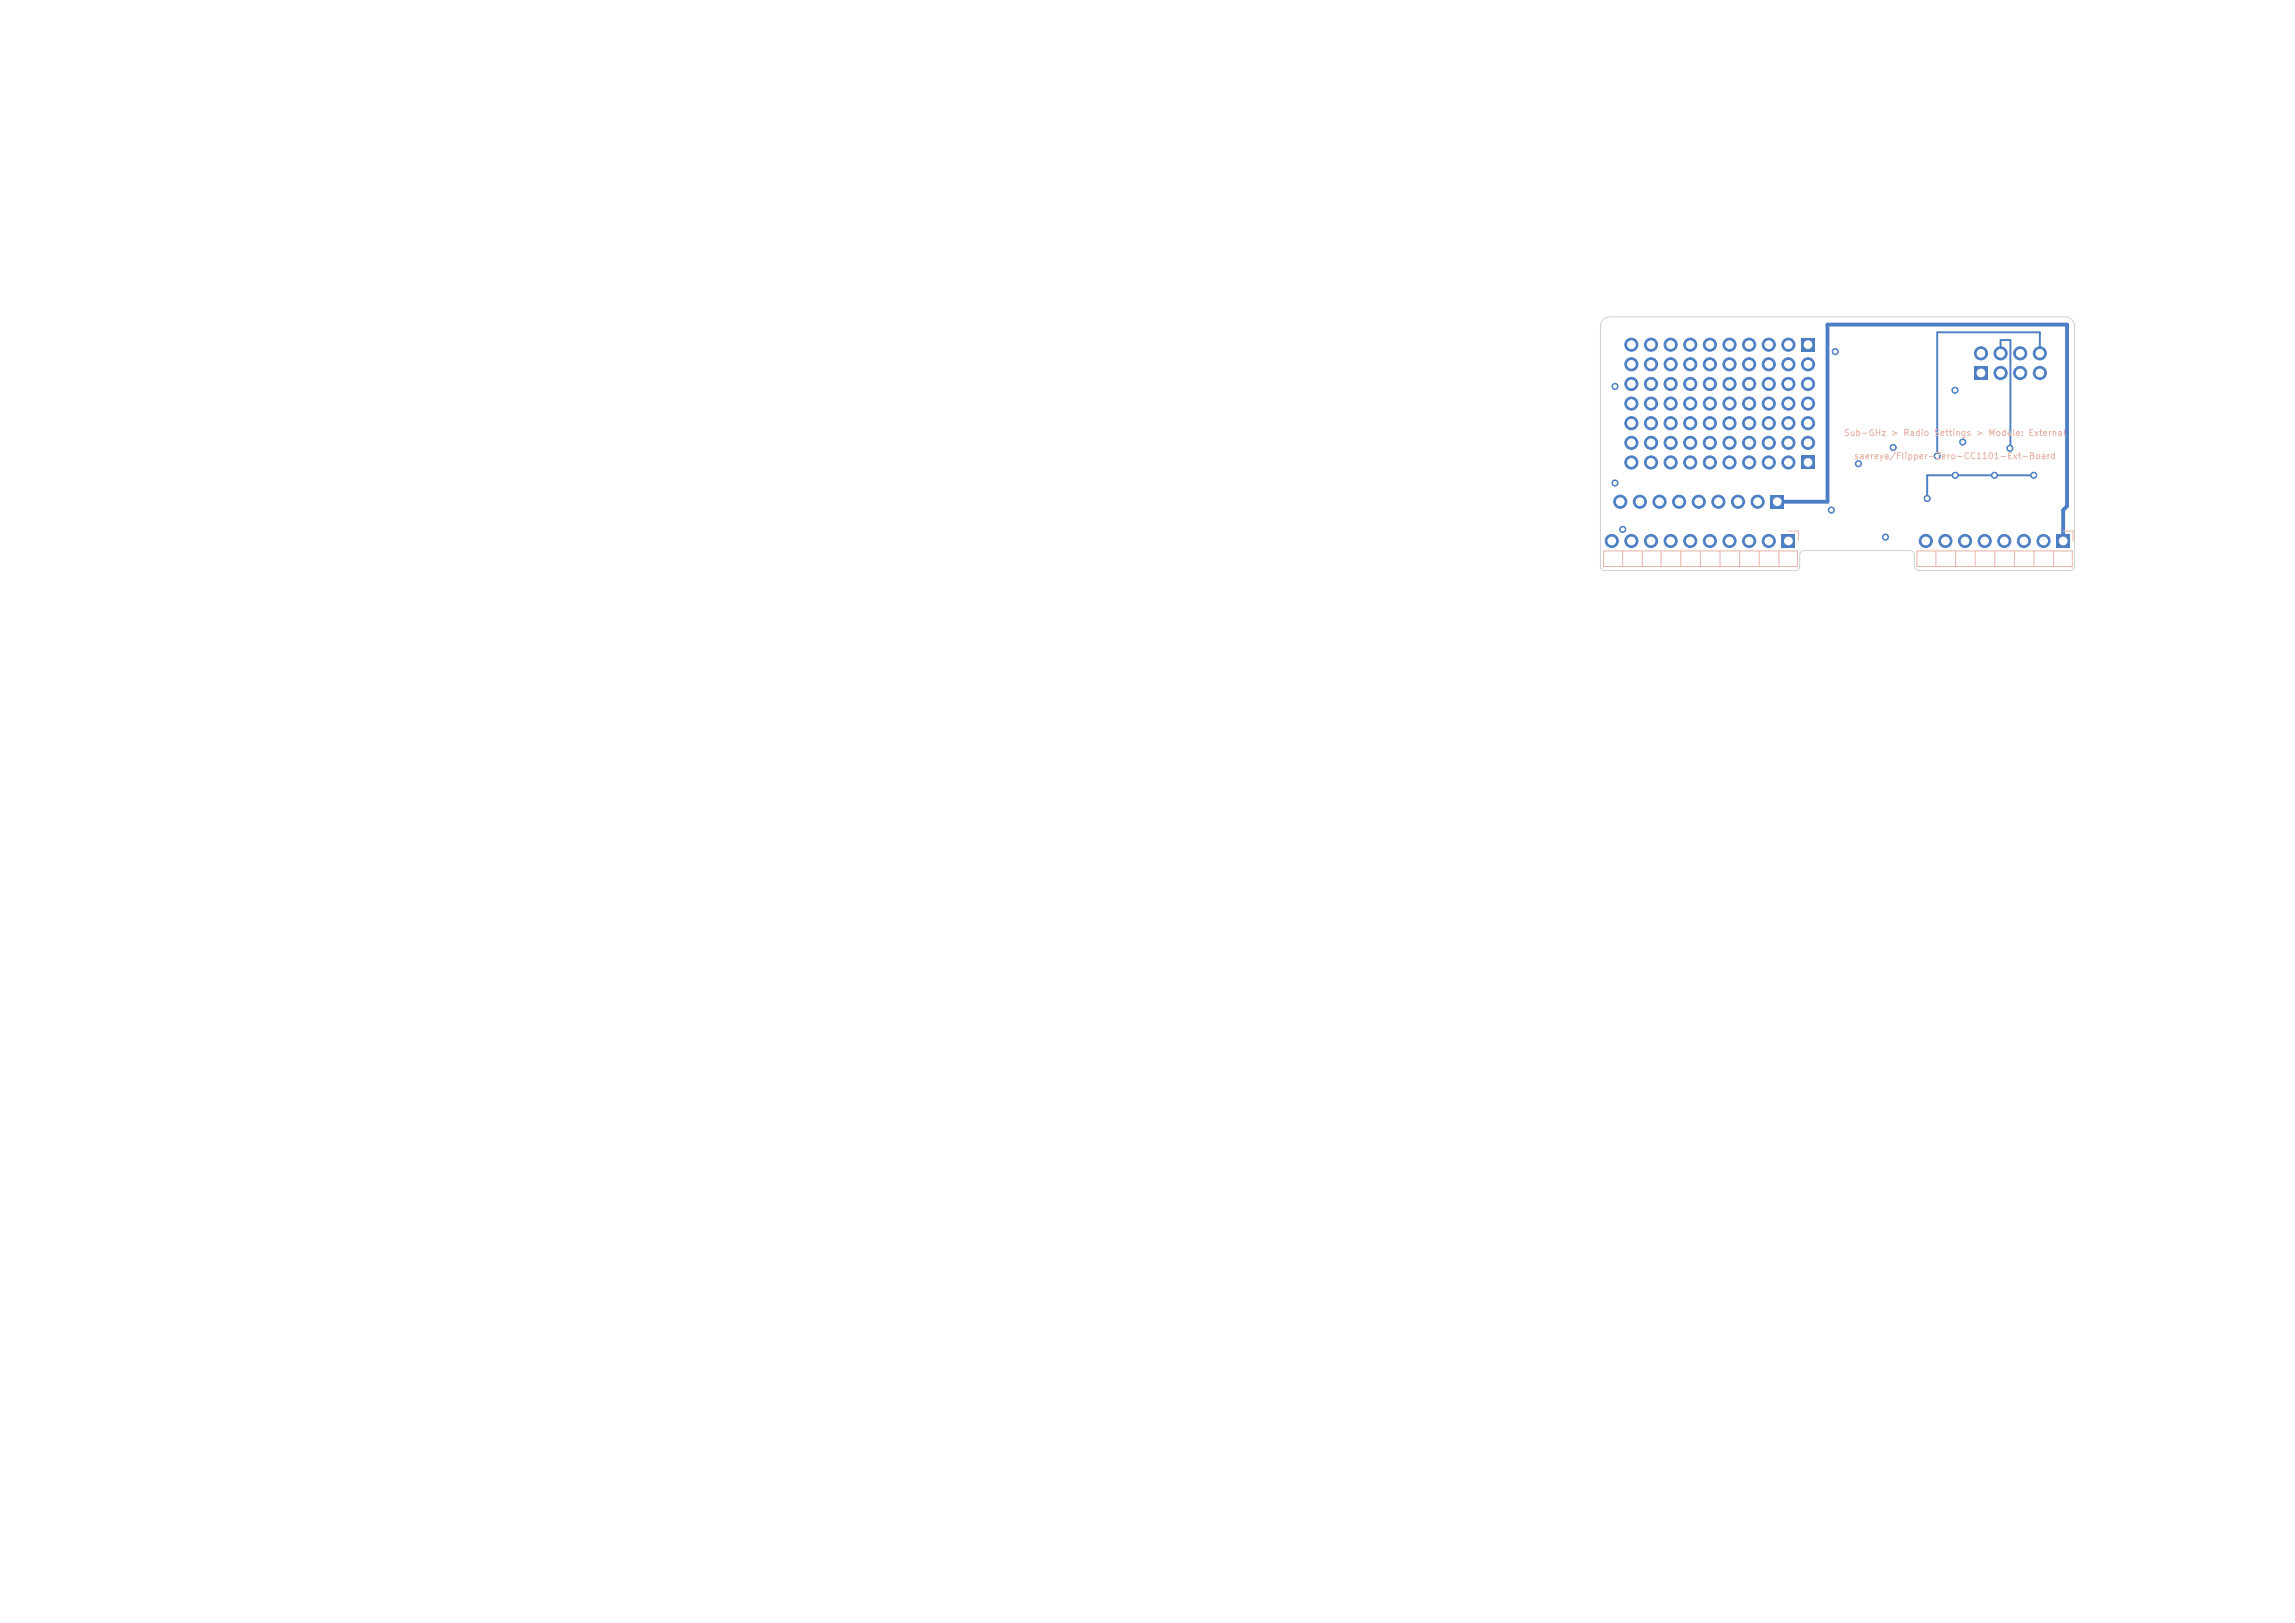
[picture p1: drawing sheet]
<svg xmlns="http://www.w3.org/2000/svg" width="297mm" height="210mm" viewBox="0 0 297 210" stroke-linecap="round" stroke-linejoin="round" font-family="sans-serif">
<defs><g id="words">
<g font-size=".8" fill="#e8b2a7">
<text x="238.5" y="56.6">Sub-GHz &gt; Radio Settings &gt; Module: External</text>
<text x="239.9" y="59.6">saereya/Flipper-Zero-CC1101-Ext-Board</text>
</g>
</g></defs>
<path d="M266.2 69.2h1.7v1.7h-1.7z" fill="#4d7fc4"/>
<g fill="#4d7fc4" stroke="#4d7fc4" stroke-width=".13">
<circle cx="264.5" cy="70" r=".85"/>
<circle cx="261.9" cy="70" r=".85"/>
<circle cx="259.4" cy="70" r=".85"/>
<circle cx="256.8" cy="70" r=".85"/>
<circle cx="254.3" cy="70" r=".85"/>
<circle cx="251.8" cy="70" r=".85"/>
<circle cx="249.2" cy="70" r=".85"/>
</g>
<path d="M230.6 69.2h1.7v1.7h-1.7z" fill="#4d7fc4"/>
<g fill="#4d7fc4" stroke="#4d7fc4" stroke-width=".13">
<circle cx="228.9" cy="70" r=".85"/>
<circle cx="226.4" cy="70" r=".85"/>
<circle cx="223.8" cy="70" r=".85"/>
<circle cx="221.3" cy="70" r=".85"/>
<circle cx="218.7" cy="70" r=".85"/>
<circle cx="216.2" cy="70" r=".85"/>
<circle cx="213.7" cy="70" r=".85"/>
<circle cx="211.1" cy="70" r=".85"/>
<circle cx="208.6" cy="70" r=".85"/>
<circle cx="234" cy="47.1" r=".85"/>
<circle cx="231.4" cy="47.1" r=".85"/>
<circle cx="228.9" cy="47.1" r=".85"/>
<circle cx="226.4" cy="47.1" r=".85"/>
<circle cx="223.8" cy="47.1" r=".85"/>
<circle cx="221.3" cy="47.1" r=".85"/>
<circle cx="218.7" cy="47.1" r=".85"/>
<circle cx="216.2" cy="47.1" r=".85"/>
<circle cx="213.7" cy="47.1" r=".85"/>
<circle cx="211.1" cy="47.1" r=".85"/>
<circle cx="234" cy="49.7" r=".85"/>
<circle cx="231.4" cy="49.7" r=".85"/>
<circle cx="228.9" cy="49.7" r=".85"/>
<circle cx="226.4" cy="49.7" r=".85"/>
<circle cx="223.8" cy="49.7" r=".85"/>
<circle cx="221.3" cy="49.7" r=".85"/>
<circle cx="218.7" cy="49.7" r=".85"/>
<circle cx="216.2" cy="49.7" r=".85"/>
<circle cx="213.7" cy="49.7" r=".85"/>
<circle cx="211.1" cy="49.7" r=".85"/>
<circle cx="234" cy="52.2" r=".85"/>
<circle cx="231.4" cy="52.2" r=".85"/>
<circle cx="228.9" cy="52.2" r=".85"/>
<circle cx="226.4" cy="52.2" r=".85"/>
<circle cx="223.8" cy="52.2" r=".85"/>
<circle cx="221.3" cy="52.2" r=".85"/>
<circle cx="218.7" cy="52.2" r=".85"/>
<circle cx="216.2" cy="52.2" r=".85"/>
<circle cx="213.7" cy="52.2" r=".85"/>
<circle cx="211.1" cy="52.2" r=".85"/>
<circle cx="234" cy="54.8" r=".85"/>
<circle cx="231.4" cy="54.8" r=".85"/>
<circle cx="228.9" cy="54.8" r=".85"/>
<circle cx="226.4" cy="54.8" r=".85"/>
<circle cx="223.8" cy="54.8" r=".85"/>
<circle cx="221.3" cy="54.8" r=".85"/>
<circle cx="218.7" cy="54.8" r=".85"/>
<circle cx="216.2" cy="54.8" r=".85"/>
<circle cx="213.7" cy="54.8" r=".85"/>
<circle cx="211.1" cy="54.8" r=".85"/>
<circle cx="234" cy="57.3" r=".85"/>
<circle cx="231.4" cy="57.3" r=".85"/>
<circle cx="228.9" cy="57.3" r=".85"/>
<circle cx="226.4" cy="57.3" r=".85"/>
<circle cx="223.8" cy="57.3" r=".85"/>
<circle cx="221.3" cy="57.3" r=".85"/>
<circle cx="218.7" cy="57.3" r=".85"/>
<circle cx="216.2" cy="57.3" r=".85"/>
<circle cx="213.7" cy="57.3" r=".85"/>
<circle cx="211.1" cy="57.3" r=".85"/>
</g>
<path d="M233.1 43.8h1.7v1.7h-1.7z" fill="#4d7fc4"/>
<g fill="#4d7fc4" stroke="#4d7fc4" stroke-width=".13">
<circle cx="231.4" cy="44.6" r=".85"/>
<circle cx="228.9" cy="44.6" r=".85"/>
<circle cx="226.4" cy="44.6" r=".85"/>
<circle cx="223.8" cy="44.6" r=".85"/>
<circle cx="221.3" cy="44.6" r=".85"/>
<circle cx="218.7" cy="44.6" r=".85"/>
<circle cx="216.2" cy="44.6" r=".85"/>
<circle cx="213.7" cy="44.6" r=".85"/>
<circle cx="211.1" cy="44.6" r=".85"/>
</g>
<path d="M233.1 59h1.7v1.7h-1.7z" fill="#4d7fc4"/>
<g fill="#4d7fc4" stroke="#4d7fc4" stroke-width=".13">
<circle cx="231.4" cy="59.8" r=".85"/>
<circle cx="228.9" cy="59.8" r=".85"/>
<circle cx="226.4" cy="59.8" r=".85"/>
<circle cx="223.8" cy="59.8" r=".85"/>
<circle cx="221.3" cy="59.8" r=".85"/>
<circle cx="218.7" cy="59.8" r=".85"/>
<circle cx="216.2" cy="59.8" r=".85"/>
<circle cx="213.7" cy="59.8" r=".85"/>
<circle cx="211.1" cy="59.8" r=".85"/>
</g>
<path d="M255.5 47.4h1.7v1.7h-1.7z" fill="#4d7fc4"/>
<g fill="#4d7fc4" stroke="#4d7fc4" stroke-width=".13">
<circle cx="256.4" cy="45.7" r=".85"/>
<circle cx="258.9" cy="48.3" r=".85"/>
<circle cx="258.9" cy="45.7" r=".85"/>
<circle cx="261.4" cy="48.3" r=".85"/>
<circle cx="261.4" cy="45.7" r=".85"/>
<circle cx="264" cy="48.3" r=".85"/>
<circle cx="264" cy="45.7" r=".85"/>
</g>
<path d="M229.2 64.1h1.7v1.7h-1.7z" fill="#4d7fc4"/>
<g fill="#4d7fc4" stroke="#4d7fc4" stroke-width=".13">
<circle cx="227.5" cy="64.9" r=".85"/>
<circle cx="224.9" cy="64.9" r=".85"/>
<circle cx="222.4" cy="64.9" r=".85"/>
<circle cx="219.8" cy="64.9" r=".85"/>
<circle cx="217.3" cy="64.9" r=".85"/>
<circle cx="214.8" cy="64.9" r=".85"/>
<circle cx="212.2" cy="64.9" r=".85"/>
<circle cx="209.7" cy="64.9" r=".85"/>
<circle cx="245" cy="57.9" r=".4"/>
<circle cx="210" cy="68.5" r=".4"/>
<circle cx="237" cy="66" r=".4"/>
<circle cx="240.5" cy="60" r=".4"/>
<circle cx="254" cy="57.2" r=".4"/>
<circle cx="244" cy="69.5" r=".4"/>
<circle cx="209" cy="62.5" r=".4"/>
<circle cx="253" cy="50.5" r=".4"/>
<circle cx="237.5" cy="45.5" r=".4"/>
<circle cx="209" cy="50" r=".4"/>
<circle cx="253" cy="61.5" r=".4"/>
<circle cx="263.2" cy="61.5" r=".4"/>
<circle cx="258.1" cy="61.5" r=".4"/>
<circle cx="249.4" cy="64.5" r=".4"/>
<circle cx="260.1" cy="58" r=".4"/>
<circle cx="250.7" cy="59" r=".4"/>
</g>
<path d="M230 64.9h6.5v-22.9h31v23.5l-.5 .5v4" fill="none" stroke="#4d7fc4" stroke-width=".5"/>
<path d="M258.9 45.7v-1.7h1.3v13.9l-.1 .1M264 45.7v-2.7h-13.3v16M263.2 61.5h-13.8v3" fill="none" stroke="#4d7fc4" stroke-width=".25"/>
<g fill="none" stroke="#e8b2a7" stroke-width=".13">
<path d="M207.5 71.3h25.1v2h-25.1zM210 71.3v2M212.5 71.3v2M215 71.3v2M217.5 71.3v2M220.1 71.3v2M222.6 71.3v2M225.1 71.3v2M227.7 71.3v2M230.2 71.3v2M231.5 68.7h1.2v1.3M248.1 71.3h20.1v2h-20.1z"/>
<path d="M250.5 71.3v2M253.1 71.3v2M255.6 71.3v2M258.2 71.3v2M260.7 71.3v2M263.2 71.3v2M265.8 71.3v2M267 68.7h1.3v1.3"/>
</g>
<path d="M207.5 41.3l.6-.3h59.4l.3 .1 .4 .4 .3 .5-.1 31.5-.4 .3h-19.7l-.4-.2-.1-.3-.1-1.7-.1-.2-.3-.2h-13.9l-.3 .2-.2 .3v1.7l-.2 .3-.3 .1h-24.9l-.4-.5v-31.3z" fill="none" stroke="#d0d2cd" stroke-width=".13"/>
<g fill="#fff" stroke="#fff" stroke-width=".13">
<circle cx="245" cy="57.9" r=".2"/>
<circle cx="210" cy="68.5" r=".2"/>
<circle cx="237" cy="66" r=".2"/>
<circle cx="240.5" cy="60" r=".2"/>
<circle cx="254" cy="57.2" r=".2"/>
<circle cx="244" cy="69.5" r=".2"/>
<circle cx="209" cy="62.5" r=".2"/>
<circle cx="253" cy="50.5" r=".2"/>
<circle cx="237.5" cy="45.5" r=".2"/>
<circle cx="209" cy="50" r=".2"/>
<circle cx="253" cy="61.5" r=".2"/>
<circle cx="263.2" cy="61.5" r=".2"/>
<circle cx="258.1" cy="61.5" r=".2"/>
<circle cx="249.4" cy="64.5" r=".2"/>
<circle cx="260.1" cy="58" r=".2"/>
<circle cx="250.7" cy="59" r=".2"/>
<circle cx="267" cy="70" r=".5"/>
<circle cx="264.5" cy="70" r=".5"/>
<circle cx="261.9" cy="70" r=".5"/>
<circle cx="259.4" cy="70" r=".5"/>
<circle cx="256.8" cy="70" r=".5"/>
<circle cx="254.3" cy="70" r=".5"/>
<circle cx="251.8" cy="70" r=".5"/>
<circle cx="249.2" cy="70" r=".5"/>
<circle cx="231.4" cy="70" r=".5"/>
<circle cx="228.9" cy="70" r=".5"/>
<circle cx="226.4" cy="70" r=".5"/>
<circle cx="223.8" cy="70" r=".5"/>
<circle cx="221.3" cy="70" r=".5"/>
<circle cx="218.7" cy="70" r=".5"/>
<circle cx="216.2" cy="70" r=".5"/>
<circle cx="213.7" cy="70" r=".5"/>
<circle cx="211.1" cy="70" r=".5"/>
<circle cx="208.6" cy="70" r=".5"/>
<circle cx="234" cy="47.1" r=".5"/>
<circle cx="231.4" cy="47.1" r=".5"/>
<circle cx="228.9" cy="47.1" r=".5"/>
<circle cx="226.4" cy="47.1" r=".5"/>
<circle cx="223.8" cy="47.1" r=".5"/>
<circle cx="221.3" cy="47.1" r=".5"/>
<circle cx="218.7" cy="47.1" r=".5"/>
<circle cx="216.2" cy="47.1" r=".5"/>
<circle cx="213.7" cy="47.1" r=".5"/>
<circle cx="211.1" cy="47.1" r=".5"/>
<circle cx="234" cy="49.7" r=".5"/>
<circle cx="231.4" cy="49.7" r=".5"/>
<circle cx="228.9" cy="49.7" r=".5"/>
<circle cx="226.4" cy="49.7" r=".5"/>
<circle cx="223.8" cy="49.7" r=".5"/>
<circle cx="221.3" cy="49.7" r=".5"/>
<circle cx="218.7" cy="49.7" r=".5"/>
<circle cx="216.2" cy="49.7" r=".5"/>
<circle cx="213.7" cy="49.7" r=".5"/>
<circle cx="211.1" cy="49.7" r=".5"/>
<circle cx="234" cy="52.2" r=".5"/>
<circle cx="231.4" cy="52.2" r=".5"/>
<circle cx="228.9" cy="52.2" r=".5"/>
<circle cx="226.4" cy="52.2" r=".5"/>
<circle cx="223.8" cy="52.2" r=".5"/>
<circle cx="221.3" cy="52.2" r=".5"/>
<circle cx="218.7" cy="52.2" r=".5"/>
<circle cx="216.2" cy="52.2" r=".5"/>
<circle cx="213.7" cy="52.2" r=".5"/>
<circle cx="211.1" cy="52.2" r=".5"/>
<circle cx="234" cy="54.8" r=".5"/>
<circle cx="231.4" cy="54.8" r=".5"/>
<circle cx="228.9" cy="54.8" r=".5"/>
<circle cx="226.4" cy="54.8" r=".5"/>
<circle cx="223.8" cy="54.8" r=".5"/>
<circle cx="221.3" cy="54.8" r=".5"/>
<circle cx="218.7" cy="54.8" r=".5"/>
<circle cx="216.2" cy="54.8" r=".5"/>
<circle cx="213.7" cy="54.8" r=".5"/>
<circle cx="211.1" cy="54.8" r=".5"/>
<circle cx="234" cy="57.3" r=".5"/>
<circle cx="231.4" cy="57.3" r=".5"/>
<circle cx="228.9" cy="57.3" r=".5"/>
<circle cx="226.4" cy="57.3" r=".5"/>
<circle cx="223.8" cy="57.3" r=".5"/>
<circle cx="221.3" cy="57.3" r=".5"/>
<circle cx="218.7" cy="57.3" r=".5"/>
<circle cx="216.2" cy="57.3" r=".5"/>
<circle cx="213.7" cy="57.3" r=".5"/>
<circle cx="211.1" cy="57.3" r=".5"/>
<circle cx="234" cy="44.6" r=".5"/>
<circle cx="231.4" cy="44.6" r=".5"/>
<circle cx="228.9" cy="44.6" r=".5"/>
<circle cx="226.4" cy="44.6" r=".5"/>
<circle cx="223.8" cy="44.6" r=".5"/>
<circle cx="221.3" cy="44.6" r=".5"/>
<circle cx="218.7" cy="44.6" r=".5"/>
<circle cx="216.2" cy="44.6" r=".5"/>
<circle cx="213.7" cy="44.6" r=".5"/>
<circle cx="211.1" cy="44.6" r=".5"/>
<circle cx="234" cy="59.8" r=".5"/>
<circle cx="231.4" cy="59.8" r=".5"/>
<circle cx="228.9" cy="59.8" r=".5"/>
<circle cx="226.4" cy="59.8" r=".5"/>
<circle cx="223.8" cy="59.8" r=".5"/>
<circle cx="221.3" cy="59.8" r=".5"/>
<circle cx="218.7" cy="59.8" r=".5"/>
<circle cx="216.2" cy="59.8" r=".5"/>
<circle cx="213.7" cy="59.8" r=".5"/>
<circle cx="211.1" cy="59.8" r=".5"/>
<circle cx="256.4" cy="48.3" r=".5"/>
<circle cx="256.4" cy="45.7" r=".5"/>
<circle cx="258.9" cy="48.3" r=".5"/>
<circle cx="258.9" cy="45.7" r=".5"/>
<circle cx="261.4" cy="48.3" r=".5"/>
<circle cx="261.4" cy="45.7" r=".5"/>
<circle cx="264" cy="48.3" r=".5"/>
<circle cx="264" cy="45.7" r=".5"/>
<circle cx="230" cy="64.9" r=".5"/>
<circle cx="227.5" cy="64.9" r=".5"/>
<circle cx="224.9" cy="64.9" r=".5"/>
<circle cx="222.4" cy="64.9" r=".5"/>
<circle cx="219.8" cy="64.9" r=".5"/>
<circle cx="217.3" cy="64.9" r=".5"/>
<circle cx="214.8" cy="64.9" r=".5"/>
<circle cx="212.2" cy="64.9" r=".5"/>
<circle cx="209.7" cy="64.9" r=".5"/>
</g>
<use href="#words"/>
</svg>
